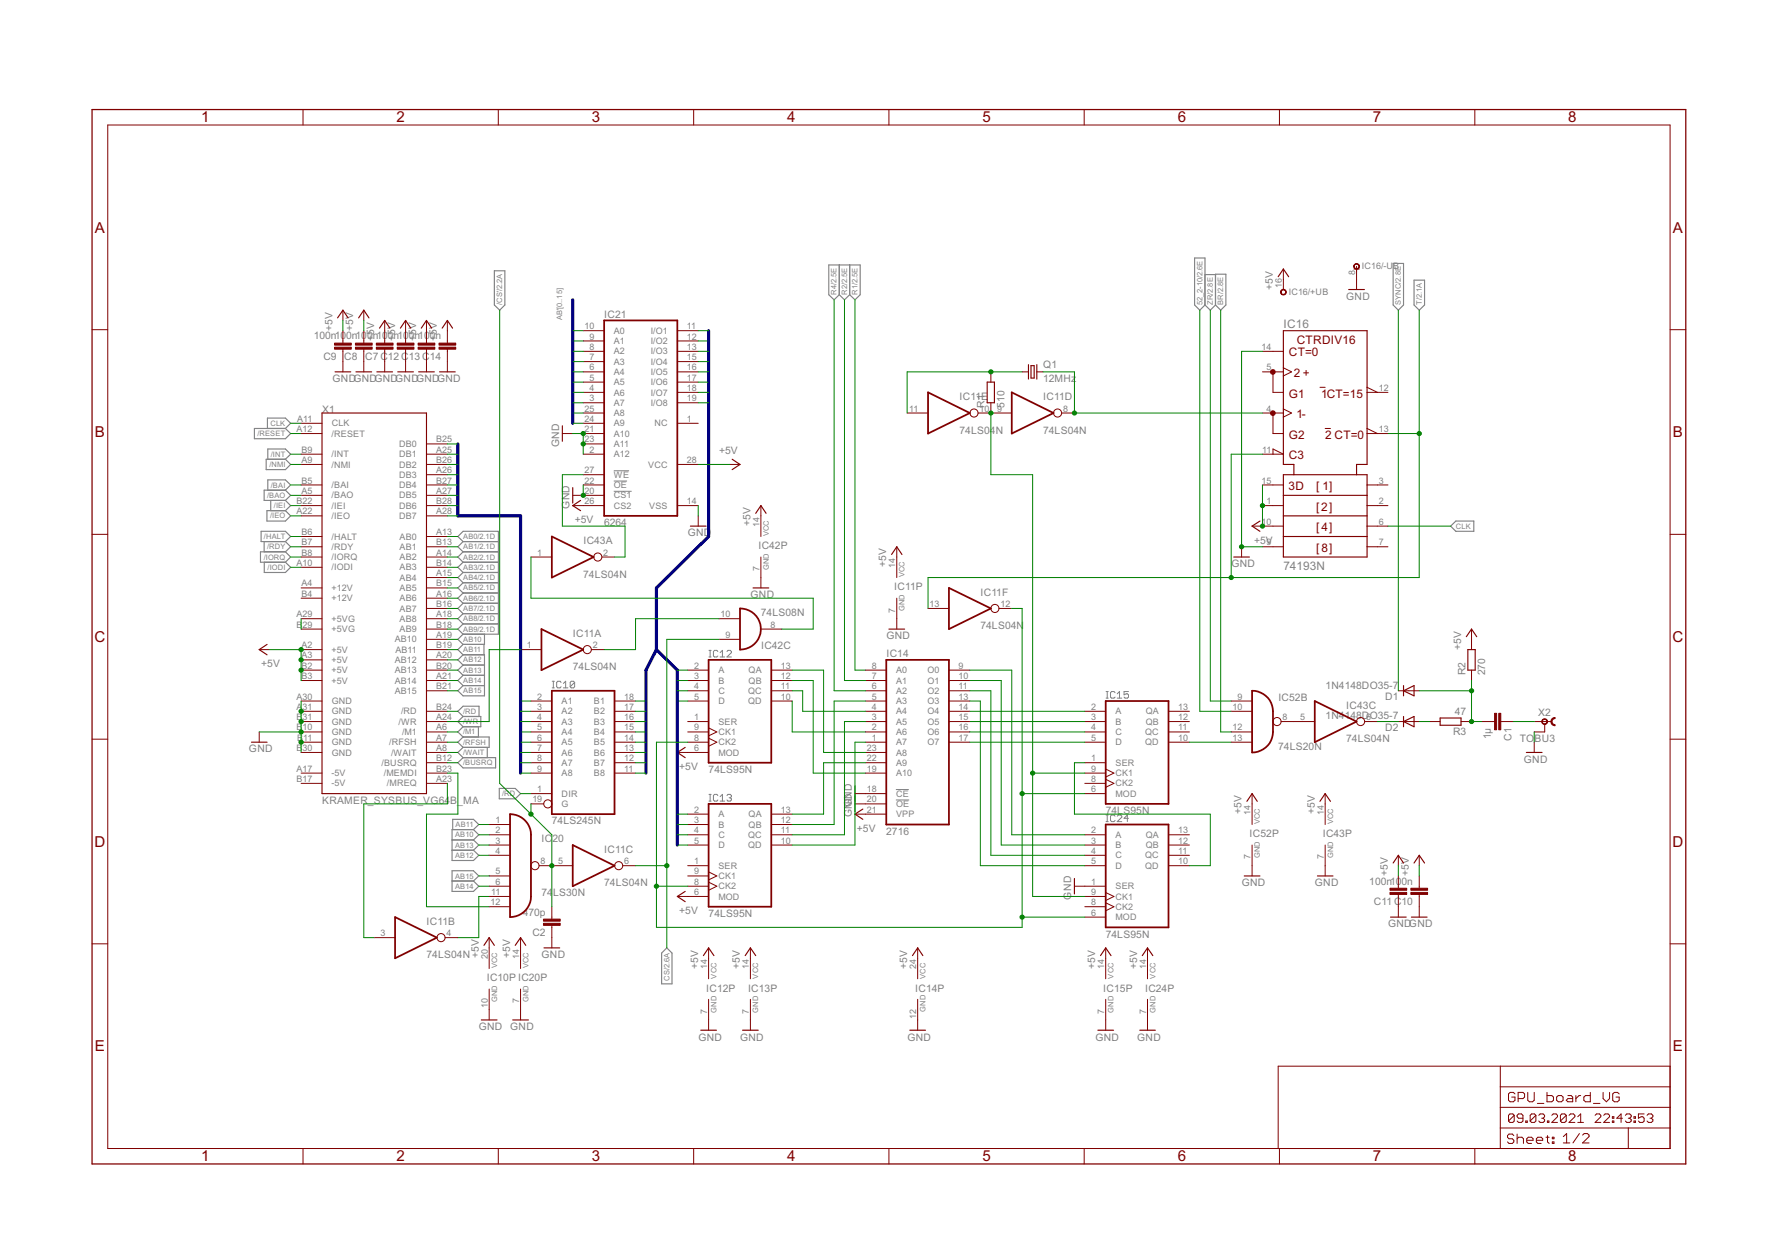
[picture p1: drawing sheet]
<svg xmlns="http://www.w3.org/2000/svg" width="297mm" height="210mm" viewBox="0 0 297 210" stroke-linecap="round" stroke-linejoin="round" font-family="sans-serif">
<defs><g id="words">
<g font-size="2.8" fill="#800000">
<text x="33.6" y="20.5">1</text>
<text x="66.3" y="20.5">2</text>
<text x="98.9" y="20.5">3</text>
<text x="131.6" y="20.5">4</text>
<text x="164.2" y="20.5">5</text>
<text x="196.9" y="20.5">6</text>
<text x="229.5" y="20.5">7</text>
<text x="262.1" y="20.5">8</text>
<text x="15.9" y="38.9">A</text>
<text x="279.7" y="38.9">A</text>
<text x="15.9" y="73.1">B</text>
<text x="279.7" y="73.1">B</text>
<text x="15.8" y="107.3">C</text>
<text x="279.6" y="107.3">C</text>
<text x="15.8" y="141.5">D</text>
<text x="279.6" y="141.5">D</text>
<text x="15.9" y="175.7">E</text>
<text x="279.7" y="175.7">E</text>
<text x="33.6" y="194.1">1</text>
<text x="66.3" y="194.1">2</text>
<text x="98.9" y="194.1">3</text>
<text x="131.6" y="194.1">4</text>
<text x="164.2" y="194.1">5</text>
<text x="196.9" y="194.1">6</text>
<text x="229.5" y="194.1">7</text>
<text x="262.1" y="194.1">8</text>
</g>
<g font-size="2.2" fill="#808080">
<text x="214.6" y="54.8">IC16</text>
<text x="214.5" y="95.2">74193N</text>
</g>
<g font-size="2.2" fill="#800000">
<text x="215.4" y="59.6">CT=0</text>
<text x="216.7" y="57.4">CTRDIV16</text>
<text x="216.3" y="63">2 +</text>
<text x="215.4" y="66.4">G1</text>
<text x="216.7" y="69.9">1-</text>
<text x="220.9" y="66.4">1CT=15</text>
<text x="215.4" y="76.8">C3</text>
<text x="215.4" y="73.3">G2</text>
<text x="221.5" y="73.3">2 CT=0</text>
<text x="215.4" y="81.9">3D</text>
<text x="220" y="81.9">[ 1]</text>
<text x="220" y="88.8">[4]</text>
<text x="220" y="85.4">[2]</text>
<text x="220" y="92.2">[8]</text>
</g>
<g font-size="1.9" fill="#808080">
<text x="101" y="53.1">IC21</text>
<text x="212.8" y="48.4" transform="rotate(-90 212.8 48.4)">+5V</text>
<text x="225" y="50.1">GND</text>
<text x="52.5" y="56.7">100n100n100n100n100n100n</text>
<text x="55.6" y="55.3" transform="rotate(-90 55.6 55.3)">+5V</text>
<text x="59.1" y="55.3" transform="rotate(-90 59.1 55.3)">+5V</text>
<text x="62.6" y="57" transform="rotate(-90 62.6 57)">+5V</text>
<text x="66" y="57" transform="rotate(-90 66 57)">+5V</text>
<text x="69.5" y="57" transform="rotate(-90 69.5 57)">+5V</text>
<text x="73" y="57" transform="rotate(-90 73 57)">+5V</text>
<text x="54.1" y="60.2">C9 C8 C7 C12 C13 C14</text>
<text x="55.6" y="63.9">GNDGNDGNDGNDGNDGND</text>
<text x="174.4" y="63.9">12MHz</text>
<text x="174.4" y="61.5">Q1</text>
<text x="53.8" y="69">X1</text>
<text x="160.4" y="66.9">IC11E</text>
<text x="164.6" y="68.1" transform="rotate(-90 164.6 68.1)">R1</text>
<text x="167.9" y="68.2" transform="rotate(-90 167.9 68.2)">510</text>
<text x="174.4" y="66.9">IC11D</text>
<text x="93.5" y="74.7" transform="rotate(-90 93.5 74.7)">GND</text>
<text x="120.2" y="75.9">+5V</text>
<text x="160.4" y="72.5">74LS04N</text>
<text x="174.4" y="72.5">74LS04N</text>
<text x="95.2" y="85" transform="rotate(-90 95.2 85)">GND</text>
<text x="96.1" y="87.4">+5V</text>
<text x="101" y="87.9">6264</text>
<text x="115" y="89.7">GND</text>
<text x="125.4" y="87.9" transform="rotate(-90 125.4 87.9)">+5V</text>
<text x="97.5" y="90.9">IC43A</text>
<text x="126.8" y="91.8">IC42P</text>
<text x="148.2" y="94.8" transform="rotate(-90 148.2 94.8)">+5V</text>
<text x="205.8" y="94.8">GND</text>
<text x="209.6" y="90.9">+5V</text>
<text x="97.5" y="96.5">74LS04N</text>
<text x="125.5" y="100">GND</text>
<text x="149.5" y="98.7">IC11P</text>
<text x="163.9" y="99.5">IC11F</text>
<text x="95.8" y="106.4">IC11A</text>
<text x="127.2" y="102.9">74LS08N</text>
<text x="148.2" y="106.8">GND</text>
<text x="163.9" y="105.1">74LS04N</text>
<text x="43.7" y="111.5">+5V</text>
<text x="95.7" y="112">74LS04N</text>
<text x="127.2" y="108.5">IC42C</text>
<text x="148.2" y="109.9">IC14</text>
<text x="244.2" y="108.6" transform="rotate(-90 244.2 108.6)">+5V</text>
<text x="244.9" y="112.8" transform="rotate(-90 244.9 112.8)">R2</text>
<text x="248.2" y="112.9" transform="rotate(-90 248.2 112.9)">270</text>
<text x="213.7" y="117.2">IC52B</text>
<text x="221.6" y="115.1">1N4148DO35-7</text>
<text x="225" y="118.4">IC43C</text>
<text x="231.5" y="117">D1</text>
<text x="243.2" y="119.6">47</text>
<text x="257.1" y="119.7">X2</text>
<text x="41.6" y="125.8">GND</text>
<text x="213.7" y="125.3">74LS20N</text>
<text x="221.6" y="120.2">1N4148DO35-7</text>
<text x="225" y="124">74LS04N</text>
<text x="231.5" y="122.1">D2</text>
<text x="242.9" y="122.8">R3</text>
<text x="249.2" y="123.6" transform="rotate(-90 249.2 123.6)">1µ</text>
<text x="252.7" y="123.8" transform="rotate(-90 252.7 123.8)">C1</text>
<text x="254.1" y="124">TOBU3</text>
<text x="113.6" y="128.7">+5V</text>
<text x="118.5" y="129.2">74LS95N</text>
<text x="254.7" y="127.5">GND</text>
<text x="53.8" y="134.4">KRAMER_SYSBUS_VG64B_MA</text>
<text x="92.3" y="137.8">74LS245N</text>
<text x="142.4" y="136.6" transform="rotate(-90 142.4 136.6)">GND</text>
<text x="142.4" y="134.9" transform="rotate(-90 142.4 134.9)">GND</text>
<text x="184.8" y="136.1">74LS95N</text>
<text x="207.5" y="136.1" transform="rotate(-90 207.5 136.1)">+5V</text>
<text x="219.8" y="136.1" transform="rotate(-90 219.8 136.1)">+5V</text>
<text x="90.5" y="140.8">IC</text>
<text x="92.3" y="140.8">20</text>
<text x="101" y="142.5">IC11C</text>
<text x="143.2" y="139">+5V</text>
<text x="148.2" y="139.5">2716</text>
<text x="208.9" y="139.9">IC52P</text>
<text x="221.1" y="139.9">IC43P</text>
<text x="90.5" y="149.8">74</text>
<text x="92.4" y="149.8">LS30N</text>
<text x="101" y="148.1">74LS04N</text>
<text x="207.6" y="148.1">GND</text>
<text x="219.8" y="148.1">GND</text>
<text x="228.9" y="147.8">100n100n</text>
<text x="232" y="146.4" transform="rotate(-90 232 146.4)">+5V</text>
<text x="235.5" y="146.4" transform="rotate(-90 235.5 146.4)">+5V</text>
<text x="71.3" y="154.6">IC11B</text>
<text x="87.4" y="153">470p</text>
<text x="113.6" y="152.7">+5V</text>
<text x="118.5" y="153.3">74LS95N</text>
<text x="179.1" y="150.3" transform="rotate(-90 179.1 150.3)">GND</text>
<text x="229.7" y="151.3">C11 C10</text>
<text x="232" y="155">GNDGND</text>
<text x="71.3" y="160.1">74LS04N</text>
<text x="80" y="160.1" transform="rotate(-90 80 160.1)">+5V</text>
<text x="85.3" y="160.1" transform="rotate(-90 85.3 160.1)">+5V</text>
<text x="89" y="156.4">C2</text>
<text x="90.5" y="160.1">GND</text>
<text x="116.7" y="161.9" transform="rotate(-90 116.7 161.9)">+5V</text>
<text x="123.7" y="161.9" transform="rotate(-90 123.7 161.9)">+5V</text>
<text x="151.6" y="161.9" transform="rotate(-90 151.6 161.9)">+5V</text>
<text x="183.1" y="161.9" transform="rotate(-90 183.1 161.9)">+5V</text>
<text x="184.8" y="156.7">74LS95N</text>
<text x="190.1" y="161.9" transform="rotate(-90 190.1 161.9)">+5V</text>
<text x="81.4" y="164">IC10P IC20P</text>
<text x="118" y="165.7">IC12P</text>
<text x="125" y="165.7">IC13P</text>
<text x="153" y="165.7">IC14P</text>
<text x="184.4" y="165.7">IC15P</text>
<text x="191.4" y="165.7">IC24P</text>
<text x="80.1" y="172.2">GND GND</text>
<text x="116.7" y="173.9">GND</text>
<text x="123.7" y="173.9">GND</text>
<text x="151.7" y="173.9">GND</text>
<text x="183.1" y="173.9">GND</text>
<text x="190.1" y="173.9">GND</text>
</g>
<g font-size="1.7" fill="#808080">
<text x="226.5" y="46" transform="rotate(-90 226.5 46)">8</text>
<text x="227.7" y="45">IC16/-U</text>
<text x="232.9" y="45">B</text>
<text x="214.3" y="48.2" transform="rotate(-90 214.3 48.2)">16</text>
<text x="215.4" y="49.3">IC16/+UB</text>
<text x="97.7" y="55">10</text>
<text x="98.6" y="56.7">9</text>
<text x="98.6" y="58.5">8</text>
<text x="102.6" y="55.8">A0</text>
<text x="102.6" y="57.5">A1</text>
<text x="102.6" y="59.2">A2</text>
<text x="108.8" y="55.8">I/O1</text>
<text x="108.8" y="57.5">I/O2</text>
<text x="108.8" y="59.2">I/O3</text>
<text x="114.8" y="55">11</text>
<text x="114.8" y="56.7">12</text>
<text x="114.8" y="58.5">13</text>
<text x="210.9" y="58.5">14</text>
<text x="98.6" y="60.2">7</text>
<text x="98.6" y="61.9">6</text>
<text x="98.6" y="63.6">5</text>
<text x="98.6" y="65.3">4</text>
<text x="102.6" y="60.9">A3</text>
<text x="102.6" y="62.7">A4</text>
<text x="102.6" y="64.4">A5</text>
<text x="108.8" y="60.9">I/O4</text>
<text x="108.8" y="62.7">I/O5</text>
<text x="108.8" y="64.4">I/O6</text>
<text x="114.8" y="60.2">15</text>
<text x="114.8" y="61.9">16</text>
<text x="114.8" y="63.6">17</text>
<text x="114.8" y="65.3">18</text>
<text x="211.7" y="61.9">5</text>
<text x="230.5" y="65.3">12</text>
<text x="49.7" y="70.5">A11</text>
<text x="55.5" y="71.3">CLK</text>
<text x="97.7" y="68.8">25</text>
<text x="97.7" y="70.5">24</text>
<text x="98.6" y="67.1">3</text>
<text x="102.6" y="66.1">A6</text>
<text x="102.6" y="67.8">A7</text>
<text x="102.6" y="69.5">A8</text>
<text x="102.6" y="71.3">A9</text>
<text x="108.8" y="66.1">I/O7</text>
<text x="108.8" y="67.8">I/O8</text>
<text x="109.4" y="71.3">NC</text>
<text x="114.8" y="67.1">19</text>
<text x="114.8" y="70.5">1</text>
<text x="152" y="68.8">11</text>
<text x="163.7" y="68.8">10</text>
<text x="166.7" y="68.8">9</text>
<text x="177.7" y="68.8">8</text>
<text x="211.7" y="68.8">4</text>
<text x="49.5" y="72.2">A12</text>
<text x="50.4" y="77.4">A9</text>
<text x="50.4" y="75.7">B9</text>
<text x="55.4" y="73">/RESET</text>
<text x="55.4" y="76.4">/INT</text>
<text x="66.7" y="76.4">DB1</text>
<text x="66.7" y="74.7">DB0</text>
<text x="72.9" y="77.4">B26</text>
<text x="72.9" y="75.7">A25</text>
<text x="72.9" y="73.9">B25</text>
<text x="97.7" y="72.2">21</text>
<text x="97.7" y="73.9">23</text>
<text x="98.6" y="75.7">2</text>
<text x="102.6" y="73">A10</text>
<text x="102.6" y="74.7">A11</text>
<text x="102.6" y="76.4">A12</text>
<text x="114.8" y="77.4">28</text>
<text x="211" y="75.7">11</text>
<text x="230.5" y="72.2">13</text>
<text x="50.4" y="82.5">A5</text>
<text x="50.4" y="80.8">B5</text>
<text x="55.4" y="78.1">/NMI</text>
<text x="55.4" y="83.3">/BAO</text>
<text x="55.4" y="81.6">/BAI</text>
<text x="66.7" y="83.3">DB5</text>
<text x="66.7" y="81.6">DB4</text>
<text x="66.7" y="79.9">DB3</text>
<text x="66.7" y="78.1">DB2</text>
<text x="72.9" y="82.5">A27</text>
<text x="72.9" y="80.8">B27</text>
<text x="72.9" y="79.1">A26</text>
<text x="97.7" y="79.1">27</text>
<text x="97.7" y="80.8">22</text>
<text x="97.7" y="82.5">20</text>
<text x="102.6" y="79.9">WE</text>
<text x="102.6" y="81.6">OE</text>
<text x="102.6" y="83.3">CS1</text>
<text x="108.4" y="78.1">VCC</text>
<text x="210.9" y="80.8">15</text>
<text x="230.5" y="80.8">3</text>
<text x="49.5" y="86">A22</text>
<text x="49.5" y="84.3">B22</text>
<text x="50.4" y="89.4">B6</text>
<text x="55.4" y="86.7">/IEO</text>
<text x="55.4" y="85">/IEI</text>
<text x="66.7" y="86.7">DB7</text>
<text x="66.7" y="85">DB6</text>
<text x="72.9" y="86">A28</text>
<text x="72.9" y="84.3">B28</text>
<text x="72.9" y="89.4">A13</text>
<text x="97.7" y="84.3">26</text>
<text x="102.6" y="85">CS2</text>
<text x="108.5" y="85">VSS</text>
<text x="114.8" y="84.3">14</text>
<text x="126.9" y="88.1" transform="rotate(-90 126.9 88.1)">14</text>
<text x="210.9" y="87.7">10</text>
<text x="211.7" y="84.3">1</text>
<text x="230.5" y="84.3">2</text>
<text x="230.5" y="87.7">6</text>
<text x="49.5" y="94.6">A10</text>
<text x="50.4" y="92.8">B8</text>
<text x="50.4" y="91.1">B7</text>
<text x="55.4" y="95.3">/IODI</text>
<text x="55.4" y="93.6">/IORQ</text>
<text x="55.4" y="91.9">/RDY</text>
<text x="55.4" y="90.2">/HALT</text>
<text x="66.8" y="93.6">AB2</text>
<text x="66.8" y="90.2">AB0</text>
<text x="66.8" y="95.3">AB3</text>
<text x="66.8" y="91.9">AB1</text>
<text x="72.9" y="92.8">A14</text>
<text x="72.9" y="94.6">B14</text>
<text x="72.9" y="91.1">B13</text>
<text x="89.8" y="92.8">1</text>
<text x="100.8" y="92.8">2</text>
<text x="126.9" y="95.5" transform="rotate(-90 126.9 95.5)">7</text>
<text x="149.7" y="94.9" transform="rotate(-90 149.7 94.9)">14</text>
<text x="211.7" y="91.1">9</text>
<text x="230.5" y="91.1">7</text>
<text x="50.4" y="98">A4</text>
<text x="50.4" y="99.7">B4</text>
<text x="55.4" y="98.8">+12V</text>
<text x="55.4" y="100.5">+12V</text>
<text x="66.8" y="100.5">AB6</text>
<text x="66.8" y="97">AB4</text>
<text x="66.8" y="98.8">AB5</text>
<text x="72.9" y="99.7">A16</text>
<text x="72.9" y="101.4">B16</text>
<text x="72.9" y="96.3">A15</text>
<text x="72.9" y="98">B15</text>
<text x="155.4" y="101.4">13</text>
<text x="167.2" y="101.4">12</text>
<text x="49.5" y="103.2">A29</text>
<text x="49.5" y="104.9">B29</text>
<text x="55.4" y="103.9">+5VG</text>
<text x="55.4" y="105.6">+5VG</text>
<text x="66" y="107.4">AB10</text>
<text x="66.8" y="103.9">AB8</text>
<text x="66.8" y="105.6">AB9</text>
<text x="66.8" y="102.2">AB7</text>
<text x="72.9" y="106.6">A19</text>
<text x="72.9" y="103.2">A18</text>
<text x="72.9" y="104.9">B18</text>
<text x="120.4" y="103.2">10</text>
<text x="121.3" y="106.6">9</text>
<text x="128.8" y="104.9">8</text>
<text x="149.7" y="102.4" transform="rotate(-90 149.7 102.4)">7</text>
<text x="50.4" y="108.3">A2</text>
<text x="50.4" y="111.8">B2</text>
<text x="50.4" y="110">A3</text>
<text x="50.4" y="113.5">B3</text>
<text x="55.4" y="109.1">+5V</text>
<text x="55.4" y="112.5">+5V</text>
<text x="55.4" y="110.8">+5V</text>
<text x="66" y="110.8">AB12</text>
<text x="66" y="112.5">AB13</text>
<text x="66.1" y="109.1">AB11</text>
<text x="72.9" y="113.5">A21</text>
<text x="72.9" y="110">A20</text>
<text x="72.9" y="111.8">B20</text>
<text x="72.9" y="108.3">B19</text>
<text x="88.1" y="108.3">1</text>
<text x="99.1" y="108.3">2</text>
<text x="116" y="111.8">2</text>
<text x="116" y="113.5">3</text>
<text x="120.1" y="112.5">A</text>
<text x="125.1" y="112.5">QA</text>
<text x="130.5" y="113.5">12</text>
<text x="130.5" y="111.8">13</text>
<text x="145.7" y="113.5">7</text>
<text x="145.7" y="111.8">8</text>
<text x="149.8" y="112.5">A0</text>
<text x="155" y="112.5">O0</text>
<text x="160.2" y="111.8">9</text>
<text x="160.2" y="113.5">10</text>
<text x="49.5" y="116.9">A30</text>
<text x="49.5" y="118.6">A31</text>
<text x="55.4" y="114.2">+5V</text>
<text x="55.5" y="117.7">GND</text>
<text x="55.5" y="119.4">GND</text>
<text x="66" y="114.2">AB14</text>
<text x="66" y="116">AB15</text>
<text x="67" y="119.4">/RD</text>
<text x="72.9" y="118.6">B24</text>
<text x="72.9" y="115.2">B21</text>
<text x="89.8" y="116.9">2</text>
<text x="89.8" y="118.6">3</text>
<text x="93.9" y="117.7">A1</text>
<text x="93.9" y="119.4">A2</text>
<text x="99.3" y="119.4">B2</text>
<text x="99.3" y="117.7">B1</text>
<text x="104.3" y="118.6">17</text>
<text x="104.3" y="116.9">18</text>
<text x="116" y="115.2">4</text>
<text x="116" y="116.9">5</text>
<text x="120.1" y="114.2">B</text>
<text x="120.1" y="116">C</text>
<text x="120.1" y="117.7">D</text>
<text x="125" y="117.7">QD</text>
<text x="125" y="116">QC</text>
<text x="125.1" y="114.2">QB</text>
<text x="130.5" y="116.9">10</text>
<text x="130.5" y="115.2">11</text>
<text x="145.7" y="118.6">4</text>
<text x="145.7" y="116.9">5</text>
<text x="145.7" y="115.2">6</text>
<text x="149.8" y="119.4">A4</text>
<text x="149.8" y="117.7">A3</text>
<text x="149.8" y="116">A2</text>
<text x="149.8" y="114.2">A1</text>
<text x="155" y="114.2">O1</text>
<text x="155" y="116">O2</text>
<text x="155" y="117.7">O3</text>
<text x="155" y="119.4">O4</text>
<text x="160.2" y="115.2">11</text>
<text x="160.2" y="116.9">13</text>
<text x="160.2" y="118.6">14</text>
<text x="182.4" y="118.6">2</text>
<text x="186.5" y="119.4">A</text>
<text x="191.5" y="119.4">QA</text>
<text x="196.9" y="118.6">13</text>
<text x="206" y="118.6">10</text>
<text x="206.9" y="116.9">9</text>
<text x="49.5" y="120.4">B31</text>
<text x="49.5" y="122.1">B10</text>
<text x="49.5" y="125.5">B30</text>
<text x="49.7" y="123.8">B11</text>
<text x="55.5" y="121.1">GND</text>
<text x="55.5" y="122.8">GND</text>
<text x="55.5" y="124.6">GND</text>
<text x="65" y="124.6">/RFSH</text>
<text x="66.6" y="121.1">/WR</text>
<text x="67.2" y="122.8">/M1</text>
<text x="72.9" y="120.4">A24</text>
<text x="72.9" y="125.5">A8</text>
<text x="72.9" y="123.8">A7</text>
<text x="72.9" y="122.1">A6</text>
<text x="89.8" y="120.4">4</text>
<text x="89.8" y="122.1">5</text>
<text x="89.8" y="123.8">6</text>
<text x="89.8" y="125.5">7</text>
<text x="93.9" y="121.1">A3</text>
<text x="93.9" y="122.8">A4</text>
<text x="93.9" y="124.6">A5</text>
<text x="99.3" y="124.6">B5</text>
<text x="99.3" y="122.8">B4</text>
<text x="99.3" y="121.1">B3</text>
<text x="104.3" y="125.5">13</text>
<text x="104.3" y="123.8">14</text>
<text x="104.3" y="122.1">15</text>
<text x="104.3" y="120.4">16</text>
<text x="116" y="120.4">1</text>
<text x="116" y="125.5">6</text>
<text x="116" y="123.8">8</text>
<text x="116" y="122.1">9</text>
<text x="120.1" y="121.1">SER</text>
<text x="120.1" y="124.6">CK2</text>
<text x="120.1" y="122.8">CK1</text>
<text x="144.9" y="125.5">23</text>
<text x="145.7" y="123.8">1</text>
<text x="145.7" y="122.1">2</text>
<text x="145.7" y="120.4">3</text>
<text x="149.8" y="124.6">A7</text>
<text x="149.8" y="122.8">A6</text>
<text x="149.8" y="121.1">A5</text>
<text x="155" y="121.1">O5</text>
<text x="155" y="122.8">O6</text>
<text x="155" y="124.6">O7</text>
<text x="160.2" y="120.4">15</text>
<text x="160.2" y="122.1">16</text>
<text x="160.2" y="123.8">17</text>
<text x="182.4" y="120.4">3</text>
<text x="182.4" y="122.1">4</text>
<text x="182.4" y="123.8">5</text>
<text x="186.5" y="121.1">B</text>
<text x="186.5" y="122.8">C</text>
<text x="186.5" y="124.6">D</text>
<text x="191.4" y="124.6">QD</text>
<text x="191.4" y="122.8">QC</text>
<text x="191.5" y="121.1">QB</text>
<text x="196.9" y="123.8">10</text>
<text x="196.9" y="122.1">11</text>
<text x="196.9" y="120.4">12</text>
<text x="206" y="122.1">12</text>
<text x="206" y="123.8">13</text>
<text x="214.4" y="120.4">8</text>
<text x="217.3" y="120.4">5</text>
<text x="228.4" y="120.4">6</text>
<text x="49.5" y="129">A17</text>
<text x="49.5" y="130.7">B17</text>
<text x="55.4" y="129.7">-5V</text>
<text x="55.4" y="131.4">-5V</text>
<text x="55.5" y="126.3">GND</text>
<text x="63.8" y="128">/BUSRQ</text>
<text x="64.2" y="129.7">/MEMDI</text>
<text x="64.7" y="131.4">/MREQ</text>
<text x="65.4" y="126.3">/WAIT</text>
<text x="72.9" y="130.7">A23</text>
<text x="72.9" y="129">B23</text>
<text x="72.9" y="127.2">B12</text>
<text x="89.8" y="127.2">8</text>
<text x="89.8" y="129">9</text>
<text x="93.9" y="126.3">A6</text>
<text x="93.9" y="128">A7</text>
<text x="93.9" y="129.7">A8</text>
<text x="99.3" y="129.7">B8</text>
<text x="99.3" y="128">B7</text>
<text x="99.3" y="126.3">B6</text>
<text x="104.3" y="129">11</text>
<text x="104.3" y="127.2">12</text>
<text x="120.1" y="126.3">MOD</text>
<text x="144.9" y="129">19</text>
<text x="144.9" y="127.2">22</text>
<text x="149.8" y="129.7">A10</text>
<text x="149.8" y="128">A9</text>
<text x="149.8" y="126.3">A8</text>
<text x="182.4" y="127.2">1</text>
<text x="182.4" y="130.7">8</text>
<text x="182.4" y="129">9</text>
<text x="186.5" y="128">SER</text>
<text x="186.5" y="131.4">CK2</text>
<text x="186.5" y="129.7">CK1</text>
<text x="82.8" y="137.5">1</text>
<text x="89" y="134.1">19</text>
<text x="89.8" y="132.4">1</text>
<text x="93.9" y="133.1">DIR</text>
<text x="93.9" y="134.9">G</text>
<text x="116" y="135.8">2</text>
<text x="116" y="137.5">3</text>
<text x="120.1" y="136.6">A</text>
<text x="125.1" y="136.6">QA</text>
<text x="130.5" y="137.5">12</text>
<text x="130.5" y="135.8">13</text>
<text x="144.9" y="132.4">18</text>
<text x="144.9" y="134.1">20</text>
<text x="144.9" y="135.8">21</text>
<text x="149.8" y="133.1">CE</text>
<text x="149.8" y="134.9">OE</text>
<text x="149.8" y="136.6">VPP</text>
<text x="182.4" y="132.4">6</text>
<text x="186.5" y="133.1">MOD</text>
<text x="209" y="136.2" transform="rotate(-90 209 136.2)">14</text>
<text x="221.3" y="136.2" transform="rotate(-90 221.3 136.2)">14</text>
<text x="82.8" y="139.3">2</text>
<text x="82.8" y="141">3</text>
<text x="82.8" y="142.7">4</text>
<text x="116" y="139.3">4</text>
<text x="116" y="141">5</text>
<text x="120.1" y="138.3">B</text>
<text x="120.1" y="140">C</text>
<text x="120.1" y="141.7">D</text>
<text x="125" y="141.7">QD</text>
<text x="125" y="140">QC</text>
<text x="125.1" y="138.3">QB</text>
<text x="130.5" y="141">10</text>
<text x="130.5" y="139.3">11</text>
<text x="182.4" y="139.3">2</text>
<text x="182.4" y="141">3</text>
<text x="182.4" y="142.7">4</text>
<text x="186.5" y="140">A</text>
<text x="186.5" y="141.7">B</text>
<text x="186.5" y="143.5">C</text>
<text x="191.4" y="143.5">QC</text>
<text x="191.5" y="141.7">QB</text>
<text x="191.5" y="140">QA</text>
<text x="196.9" y="142.7">11</text>
<text x="196.9" y="141">12</text>
<text x="196.9" y="139.3">13</text>
<text x="209" y="143.6" transform="rotate(-90 209 143.6)">7</text>
<text x="221.3" y="143.6" transform="rotate(-90 221.3 143.6)">7</text>
<text x="82.1" y="149.6">11</text>
<text x="82.8" y="146.1">5</text>
<text x="82.8" y="147.9">6</text>
<text x="90.4" y="144.4">8</text>
<text x="93.3" y="144.4">5</text>
<text x="104.3" y="144.4">6</text>
<text x="116" y="144.4">1</text>
<text x="116" y="149.6">6</text>
<text x="116" y="147.9">8</text>
<text x="116" y="146.1">9</text>
<text x="120.1" y="145.2">SER</text>
<text x="120.1" y="148.6">CK2</text>
<text x="120.1" y="146.9">CK1</text>
<text x="182.4" y="147.9">1</text>
<text x="182.4" y="144.4">5</text>
<text x="182.4" y="149.6">9</text>
<text x="186.5" y="148.6">SER</text>
<text x="186.5" y="145.2">D</text>
<text x="191.4" y="145.2">QD</text>
<text x="196.9" y="144.4">10</text>
<text x="82" y="151.3">12</text>
<text x="120.1" y="150.3">MOD</text>
<text x="182.4" y="153">6</text>
<text x="182.4" y="151.3">8</text>
<text x="186.5" y="153.8">MOD</text>
<text x="186.5" y="152.1">CK2</text>
<text x="186.5" y="150.3">CK1</text>
<text x="63.6" y="156.5">3</text>
<text x="74.6" y="156.5">4</text>
<text x="81.5" y="160.3" transform="rotate(-90 81.5 160.3)">20</text>
<text x="86.8" y="160.3" transform="rotate(-90 86.8 160.3)">14</text>
<text x="118.2" y="162" transform="rotate(-90 118.2 162)">14</text>
<text x="125.2" y="162" transform="rotate(-90 125.2 162)">14</text>
<text x="153.1" y="162" transform="rotate(-90 153.1 162)">24</text>
<text x="184.6" y="162" transform="rotate(-90 184.6 162)">14</text>
<text x="191.6" y="162" transform="rotate(-90 191.6 162)">14</text>
<text x="86.8" y="167.7" transform="rotate(-90 86.8 167.7)">7</text>
<text x="81.5" y="168.5" transform="rotate(-90 81.5 168.5)">10</text>
<text x="118.2" y="169.4" transform="rotate(-90 118.2 169.4)">7</text>
<text x="125.2" y="169.4" transform="rotate(-90 125.2 169.4)">7</text>
<text x="153.1" y="170.2" transform="rotate(-90 153.1 170.2)">12</text>
<text x="184.6" y="169.4" transform="rotate(-90 184.6 169.4)">7</text>
<text x="191.6" y="169.4" transform="rotate(-90 191.6 169.4)">7</text>
</g>
<g font-size="1.4" fill="#808080">
<text x="84" y="51" transform="rotate(-90 84 51)">/CS'/2.2A</text>
<text x="94" y="53.5" transform="rotate(-90 94 53.5)">AB'[0..15]</text>
<text x="139.9" y="49.2" transform="rotate(-90 139.9 49.2)">R4/2.5E</text>
<text x="141.6" y="49.2" transform="rotate(-90 141.6 49.2)">R2/2.5E</text>
<text x="143.3" y="49.2" transform="rotate(-90 143.3 49.2)">R1/2.5E</text>
<text x="201" y="51" transform="rotate(-90 201 51)">52_2-10/2.6E</text>
<text x="202.7" y="50.9" transform="rotate(-90 202.7 50.9)">ZR/2.8E</text>
<text x="204.5" y="50.9" transform="rotate(-90 204.5 50.9)">BR/2.8E</text>
<text x="234.2" y="50.9" transform="rotate(-90 234.2 50.9)">SYNC/2.8E</text>
<text x="237.7" y="50.9" transform="rotate(-90 237.7 50.9)">T/2.1A</text>
<text x="45.2" y="71.2">CLK</text>
<text x="43" y="72.9">/RESET</text>
<text x="45.3" y="76.3">/INT</text>
<text x="44.6" y="83.2">/BAO</text>
<text x="45" y="78.1">/NMI</text>
<text x="45.3" y="81.5">/BAI</text>
<text x="45.1" y="86.7">/IEO</text>
<text x="45.8" y="84.9">/IEI</text>
<text x="128.5" y="89.6" transform="rotate(-90 128.5 89.6)">VCC</text>
<text x="243.4" y="88.4">CLK</text>
<text x="44.1" y="93.5">/IORQ</text>
<text x="44.1" y="90.1">/HALT</text>
<text x="44.7" y="91.8">/RDY</text>
<text x="44.7" y="95.2">/IODI</text>
<text x="77.4" y="90.1">AB0/2.1D</text>
<text x="77.4" y="91.8">AB1/2.1D</text>
<text x="77.4" y="93.5">AB2/2.1D</text>
<text x="77.4" y="95.2">AB3/2.1D</text>
<text x="128.5" y="95.3" transform="rotate(-90 128.5 95.3)">GND</text>
<text x="77.4" y="97">AB4/2.1D</text>
<text x="77.4" y="98.7">AB5/2.1D</text>
<text x="77.4" y="100.4">AB6/2.1D</text>
<text x="151.2" y="96.5" transform="rotate(-90 151.2 96.5)">VCC</text>
<text x="77.4" y="102.1">AB7/2.1D</text>
<text x="77.4" y="103.8">AB8/2.1D</text>
<text x="77.4" y="105.6">AB9/2.1D</text>
<text x="77.4" y="107.3">AB10</text>
<text x="151.2" y="102.2" transform="rotate(-90 151.2 102.2)">GND</text>
<text x="77.4" y="112.4">AB13</text>
<text x="77.4" y="109">AB11</text>
<text x="77.4" y="110.7">AB12</text>
<text x="77.4" y="119.3">/RD</text>
<text x="77.4" y="115.9">AB15</text>
<text x="77.4" y="114.1">AB14</text>
<text x="77.4" y="121">/WR</text>
<text x="77.4" y="122.7">/M1</text>
<text x="77.4" y="124.5">/RFSH</text>
<text x="77.4" y="126.2">/WAIT</text>
<text x="77.4" y="127.9">/BUSRQ</text>
<text x="83.9" y="133.1">/RD</text>
<text x="210.6" y="137.8" transform="rotate(-90 210.6 137.8)">VCC</text>
<text x="222.8" y="137.8" transform="rotate(-90 222.8 137.8)">VCC</text>
<text x="76.1" y="141.7">AB13</text>
<text x="76.1" y="139.9">AB10</text>
<text x="76.1" y="143.4">AB12</text>
<text x="76.2" y="138.2">AB11</text>
<text x="210.6" y="143.4" transform="rotate(-90 210.6 143.4)">GND</text>
<text x="222.8" y="143.4" transform="rotate(-90 222.8 143.4)">GND</text>
<text x="76.1" y="146.8">AB15</text>
<text x="76.1" y="148.5">AB14</text>
<text x="83.1" y="161.8" transform="rotate(-90 83.1 161.8)">VCC</text>
<text x="88.3" y="161.8" transform="rotate(-90 88.3 161.8)">VCC</text>
<text x="83.1" y="167.5" transform="rotate(-90 83.1 167.5)">GND</text>
<text x="88.3" y="167.5" transform="rotate(-90 88.3 167.5)">GND</text>
<text x="111.9" y="164" transform="rotate(-90 111.9 164)">CS/2.6A</text>
<text x="119.8" y="163.6" transform="rotate(-90 119.8 163.6)">VCC</text>
<text x="126.8" y="163.6" transform="rotate(-90 126.8 163.6)">VCC</text>
<text x="154.7" y="163.6" transform="rotate(-90 154.7 163.6)">VCC</text>
<text x="186.1" y="163.6" transform="rotate(-90 186.1 163.6)">VCC</text>
<text x="193.1" y="163.6" transform="rotate(-90 193.1 163.6)">VCC</text>
<text x="119.8" y="169.2" transform="rotate(-90 119.8 169.2)">GND</text>
<text x="126.8" y="169.2" transform="rotate(-90 126.8 169.2)">GND</text>
<text x="154.7" y="169.1" transform="rotate(-90 154.7 169.1)">GND</text>
<text x="186.1" y="169.2" transform="rotate(-90 186.1 169.2)">GND</text>
<text x="193.1" y="169.2" transform="rotate(-90 193.1 169.2)">GND</text>
</g>
</g></defs>
<g fill="none" stroke="#808080" stroke-width=".17">
<path d="M102.6 78.7h2.6M102.6 80.4h2.2M102.6 82.1h3M92.3 115h.4M92.3 113.9h.4M92.5 113.9v1.1M93.8 114l-.2-.1h-.4l-.2 .1v.8l.2 .2h.4l.2-.2M94.2 115h.7M94.2 114.2l.4-.3v1.1M96.1 114v.8l-.2 .2h-.4l-.2-.2M96.1 114l-.2-.1h-.4l-.2 .1v.8M96.1 114l-.8 .8"/>
<path d="M118.5 109.8h.4M118.5 108.7h.4M118.7 108.7v1.1M120 108.9l-.2-.2h-.4l-.1 .2v.7l.1 .2h.4l.2-.2M120.4 109.8h.7M120.4 109.1l.4-.4v1.1M121.5 108.9l.2-.2h.4l.2 .2v.2l-.8 .7h.8M184.9 116.7h.4M184.9 115.6h.4M185.1 115.6v1.1M186.4 115.8l-.2-.2h-.4l-.2 .2v.7l.2 .2h.4l.2-.2M186.8 116.7h.7"/>
<path d="M186.8 116l.3-.4v1.1M188.6 115.6h-.7v.5l.4-.1 .3 .1v.4l-.2 .2h-.3l-.2-.2M118.5 133.9h.4M118.5 132.8h.4M118.7 132.8v1.1M120 132.9l-.2-.1h-.4l-.1 .1v.8l.1 .2h.4l.2-.2M120.4 133.1l.4-.3v1.1M120.4 133.9h.7M121.5 132.9l.2-.1h.4l.2 .1v.2l-.2 .2M121.9 133.3h.2M122.1 133.3l.2 .2v.2l-.2 .2h-.4l-.2-.2M149.8 132h2.1"/>
<path d="M149.8 133.7h2.2M184.9 137.3h.4M184.9 136.2h.4M185.1 136.2v1.1M186.4 136.4l-.2-.2h-.4l-.2 .2v.7l.2 .2h.4l.2-.2M186.8 136.4l.1-.2h.4l.2 .2v.2l-.7 .7h.7M188.6 136.8h-.7l.5-.6v1.1"/>
</g>
<g fill="none" stroke="#808080" stroke-width=".19">
<path d="M82.6 45.3h1.8v5.7l-.9 .8-.9-.8zM140.3 49.3l-.9 .8-.9-.8v-5h5.3v5l-.9 .8-.9-.8M140.3 44.3v5M140.3 49.3l.9 .8 .8-.8M142 44.3v5M199.7 43.1h1.7v7.9l-.8 .8-.9-.8zM201.4 51l.9 .8 .9-.8M201.4 45.9h1.8M203.2 45.8h1.7v5.2l-.9 .8-.8-.8zM232.9 44h1.7v7l-.9 .8-.8-.8zM236.4 46.8h1.7v4.2l-.9 .8-.8-.8zM42.5 71.6h5.2l.9 .9-.9 .8h-5.2z"/>
<path d="M44.5 76.8h3.2l.9 .8-.9 .9h-3.2zM44.7 71.6v-1.7h3l.9 .8-.9 .9M44.8 76.8v-1.8h2.9l.9 .9-.9 .9M43.6 88.8h4.1l.9 .9-.9 .8h-4.1zM44.2 90.5v1.7M44.2 94v1.7h3.5l.9-.9-.9-.8M44.6 85.3h3.1l.9 .9-.9 .9h-3.1zM44.8 81.9v-1.7h2.9l.9 .8-.9 .9M45.3 83.6v1.7M47.7 81.9h-3.5v1.7h3.5M47.7 81.9l.9 .9-.9 .8M47.7 83.6l.9 .9-.9 .8"/>
<path d="M47.7 90.5l.9 .9-.9 .8M47.7 92.2h-4.2v1.8h4.2M47.7 92.2l.9 .9-.9 .9M77.4 90.5l-.9-.8 .9-.9h5.9v17.2h-5.9M77.4 90.5h5.9M77.4 92.2h5.9M77.4 94h5.9M77.4 95.7h5.9M77.4 90.5l-.9 .9 .9 .8M77.4 92.2l-.9 .9 .9 .9M77.4 94l-.9 .8 .9 .9M77.4 95.7l-.9 .8 .9 .9"/>
<path d="M77.4 97.4h5.9M77.4 97.4l-.9 .9 .9 .8M77.4 99.1h5.9M77.4 99.1l-.9 .9 .9 .8M242.5 87.9l.9-.8h3v1.7h-3zM77.4 119.7l-.9-.8 .9-.9h2.7v1.7M77.4 119.7h3v1.8h-3M77.4 119.7l-.9 .9 .9 .9M77.4 109.4h3.6v6.9h-3.6l-.9-.9 .9-.8M77.4 114.6h3.6M77.4 111.1l-.9 .9 .9 .9M77.4 111.1h3.6"/>
<path d="M77.4 112.9h3.6M77.4 112.9l-.9 .8 .9 .9M77.4 100.8h5.9M77.4 100.8l-.9 .9 .9 .9M77.4 102.6h5.9M77.4 102.6l-.9 .8 .9 .9M77.4 104.3h5.9M77.4 104.3l-.9 .8 .9 .9M77.4 106l-.9 .8 .9 .9M77.4 107.7l-.9 .9 .9 .8M77.4 109.4l-.9 .9 .9 .8M80.9 107.7v1.7"/>
<path d="M81 106v1.7h-3.6M75.7 138.6v-1.7h3.4l.9 .9-.9 .8M76.5 127.5l.9-.9h5.4v1.7h-5.4zM77.4 121.5l-.9 .8 .9 .9M77.4 123.2h4.4v1.7h-4.4M77.4 123.2l-.9 .8 .9 .9M77.4 124.9l-.9 .9 .9 .8M79.1 138.6h-3.5v5.2h3.5l.9-.9-.9-.8M79.1 138.6l.9 .9-.9 .9M80 121.5v1.7M81.4 124.9v1.7M83.5 131.8h2.6l.9 .8-.9 .9h-2.6z"/>
<path d="M75.6 145.5h3.5l.9 .9-.9 .8 .9 .9-.9 .9h-3.5zM75.6 147.2h3.5M75.6 142.1h3.5M75.6 140.4h3.5M79.1 140.4l.9 .8-.9 .9M111.5 158.4l.8 .9v5.1h-1.7v-5.1z"/>
</g>
<g fill="none" stroke="#800000" stroke-width=".17">
<path d="M50.7 18.3v2.6M83.3 18.3v2.6M116 18.3v2.6M148.6 18.3v2.6M181.2 18.3v2.6M213.9 18.3v2.6M246.5 18.3v2.6M18 20.9h261.2v171h-261.2zM15.4 55.1h2.6M57.3 51.8v1.8M57.3 55.3v2M57.3 58.4v3.7"/>
<path d="M60.8 51.8v1.8M60.8 55.3v2M60.8 58.4v3.7M64.3 53.6v3.7M64.3 58.4v3.7M67.8 53.6v3.7M67.8 58.4v3.7M71.3 53.6v3.7M71.3 58.4v3.7M74.8 53.6v3.7M74.8 58.4v3.7M97.5 55.3h3.5"/>
<path d="M97.5 57h3.5M97.5 58.7h3.5M113.2 55.3h3.5M113.2 57h3.5M113.2 58.7h3.5M211 58.7h3.5M214.5 45v3.4M226.3 45h.9M226.8 44.5v3.9M279.2 55.1h2.6M50.3 77.6h3.5M50.3 75.9h3.5"/>
<path d="M50.3 72.5h3.5M50.3 70.7h3.5M71.3 79.3h3.5M71.3 77.6h3.5M71.3 75.9h3.5M71.3 74.2h3.5M94 72.5h1.7M97.5 79.3h3.5M97.5 75.9h3.5M97.5 74.2h3.5M97.5 72.5h3.5M97.5 70.7h3.5"/>
<path d="M97.5 60.4h3.5M97.5 62.1h3.5M97.5 63.9h3.5M97.5 65.6h3.5M97.5 67.3h3.5M97.5 69h3.5M113.2 77.6h3.5M113.2 70.7h3.5M113.2 60.4h3.5M113.2 62.1h3.5M113.2 63.9h3.5M113.2 65.6h3.5"/>
<path d="M113.2 67.3h3.5M121.9 77.6h1.8M151.6 69h3.5M163.5 69h5.6M165.6 62.1v1.8M165.6 67.3v1.7M170.9 62.1h1M173.3 62.1h1M177.5 69h2.1M211 75.9h3.5l-1.7-.9v.9M211 62.1h3.5M211 69h3.5"/>
<path d="M212.8 69v3.5h1.7M212.8 62.1v3.5h1.7M214.5 61.5l1.4 .6-1.4 .7M214.5 68.3l1.4 .7-1.4 .7M220.6 64.7h.9M221.5 71.6h.9M228.5 72.5h3.5M228.5 65.6h3.5M228.5 64.7l1.8 .9M228.5 71.6l1.8 .9M15.4 89.3h2.6M50.3 86.2h3.5"/>
<path d="M50.3 82.8h3.5M50.3 84.5h3.5M50.3 81h3.5M50.3 100h3.5M50.3 93.1h3.5M50.3 89.7h3.5M50.3 98.3h3.5M50.3 94.8h3.5M50.3 91.4h3.5M71.3 86.2h3.5M71.3 82.8h3.5M71.3 84.5h3.5"/>
<path d="M71.3 81h3.5M71.3 100h3.5M71.3 96.5h3.5M71.3 93.1h3.5M71.3 89.7h3.5M71.3 98.3h3.5M71.3 94.8h3.5M71.3 91.4h3.5M88.8 93.1h3.4M95.7 82.8h5.3M95.7 84.5h5.3M97.5 81h3.5"/>
<path d="M100.6 93.1h2.1M113.2 84.5h3.5M116.7 86.2v1.7M127.2 84.5v5.2M127.2 93.1v5.2M149.9 91.4v5.1M149.9 100v5.1M207.5 91.4v1.7M209.3 87.9h5.2M211 84.5h3.5M211 81h3.5M211 91.4h3.5"/>
<path d="M228.5 84.5h3.5M228.5 81h3.5M228.5 91.4h3.5M228.5 87.9h3.5M279.2 89.3h2.6M43.3 108.6h1.8M50.3 108.6h3.5M50.3 117.2h3.5M50.3 118.9h3.5M50.3 103.4h3.5M50.3 105.1h3.5M50.3 113.7h3.5"/>
<path d="M50.3 110.3h3.5M50.3 112h3.5M71.3 108.6h3.5M71.3 118.9h3.5M71.3 103.4h3.5M71.3 105.1h3.5M71.3 113.7h3.5M71.3 115.4h3.5M71.3 110.3h3.5M71.3 106.8h3.5M71.3 112h3.5M71.3 101.7h3.5"/>
<path d="M87 108.6h3.5M88.8 117.2h3.4M88.8 118.9h3.4M98.8 108.6h2.2M102.7 117.2h3.5M102.7 118.9h3.5M115 117.2h3.4M115 113.7h3.4M115 115.4h3.4M115 112h3.4M120.2 103.4h3.5M120.2 106.8h3.5"/>
<path d="M127.2 105.1h3.5M128.9 117.2h3.5M128.9 113.7h3.5M128.9 115.4h3.5M128.9 112h3.5M144.7 117.2h3.4M144.7 118.9h3.4M144.7 113.7h3.4M144.7 115.4h3.4M144.7 112h3.4M155.1 101.7h3.5M158.6 117.2h3.5"/>
<path d="M158.6 118.9h3.5M158.6 113.7h3.5M158.6 115.4h3.5M158.6 112h3.5M167 101.7h2.1M181.3 118.9h3.5M195.3 118.9h3.5M205.8 117.2h3.5M205.8 118.9h3.5M233.7 115.4h3.5M246 105.1v3.5M246 112v1.7"/>
<path d="M15.4 123.5h2.6M43.3 122.3v1.7M50.3 120.6h3.5M50.3 122.3h3.5M50.3 130.9h3.5M50.3 129.2h3.5M50.3 124h3.5M50.3 125.8h3.5M71.3 120.6h3.5M71.3 122.3h3.5M71.3 130.9h3.5M71.3 129.2h3.5"/>
<path d="M71.3 127.5h3.5M71.3 124h3.5M71.3 125.8h3.5M81.8 137.8h3.5M81.8 139.5h3.5M88.8 120.6h3.4M88.8 122.3h3.4M88.8 129.2h3.4M88.8 127.5h3.4M88.8 124h3.4M88.8 125.8h3.4M88.8 132.6h3.4"/>
<path d="M88.8 134.3h2.1M102.7 120.6h3.5M102.7 122.3h3.5M102.7 129.2h3.5M102.7 127.5h3.5M102.7 124h3.5M102.7 125.8h3.5M113.2 125.8h5.2M115 120.6h3.4M115 122.3h3.4M115 124h3.4M115 136.1h3.4"/>
<path d="M115 137.8h3.4M115 139.5h3.4M118.4 123.4l1.4 .6-1.4 .7M118.4 121.6l1.4 .7-1.4 .7M128.9 136.1h3.5M128.9 137.8h3.5M128.9 139.5h3.5M142.9 132.6h5.2M142.9 134.3h5.2M142.9 136.1h5.2M144.7 120.6h3.4M144.7 122.3h3.4"/>
<path d="M144.7 129.2h3.4M144.7 127.5h3.4M144.7 124h3.4M144.7 125.8h3.4M158.6 120.6h3.5M158.6 122.3h3.5M158.6 124h3.5M181.3 120.6h3.5M181.3 122.3h3.5M181.3 130.9h3.5M181.3 129.2h3.5M181.3 127.5h3.5"/>
<path d="M181.3 124h3.5M181.3 132.6h3.5M181.3 139.5h3.5M184.8 130.2l1.4 .7-1.4 .7M184.8 128.5l1.4 .7-1.4 .7M195.3 120.6h3.5M195.3 122.3h3.5M195.3 124h3.5M195.3 139.5h3.5M205.8 122.3h3.5M205.8 124h3.5M209.3 132.6v5.2"/>
<path d="M214.1 120.6h5.7M221.5 132.6v5.2M228.1 120.6h2.2M233.7 120.6h3.5M239 120.6h1.7M244.2 120.6h1.8M247.7 120.6h2.1M250.9 120.6h2.1M256.5 120.6h2.7M256.5 124v1.8M258.2 121v1.3h-1.7M279.2 123.5h2.6"/>
<path d="M15.4 157.7h2.6M62.5 156.7h3.5M74.4 156.7h2.1M81.8 141.2h3.5M81.8 149.8h3.5M81.8 148.1h3.5M81.8 146.4h3.5M81.8 142.9h3.5M81.8 151.5h3.5M81.8 156.7v5.2M87 156.7v5.2M90.1 144.7h5.6"/>
<path d="M92.2 151.5v2.1M92.2 154.6v3.8M104.1 144.7h2.1M113.2 149.8h5.2M115 144.7h3.4M115 141.2h3.4M115 148.1h3.4M115 146.4h3.4M118.4 147.4l1.4 .7-1.4 .7M118.4 145.7l1.4 .7-1.4 .6M118.4 158.4v5.2M125.4 158.4v5.2"/>
<path d="M128.9 141.2h3.5M153.4 158.4v5.2M179.6 148.1h5.2M181.3 144.7h3.5M181.3 141.2h3.5M181.3 149.8h3.5M181.3 142.9h3.5M181.3 153.3h3.5M181.3 151.5h3.5M184.8 150.9l1.4 .6-1.4 .7M184.8 149.2l1.4 .6-1.4 .7M184.8 158.4v5.2"/>
<path d="M191.8 158.4v5.2M195.3 144.7h3.5M195.3 141.2h3.5M195.3 142.9h3.5M209.3 141.2v5.2M221.5 141.2v5.2M233.7 142.9v1.8M233.7 146.4v2M233.7 149.5v3.8M237.2 142.9v1.8M237.2 146.4v2M237.2 149.5v3.8"/>
<path d="M279.2 157.7h2.6M81.8 165.3v5.2M87 165.3v5.2M118.4 167v5.2M125.4 167v5.2M153.4 167v5.2M184.8 167v5.2M191.8 167v5.2M250.8 178.2v13.7M279.2 178.2h-65.5v13.7M50.7 191.9v2.6M83.3 191.9v2.6"/>
<path d="M116 191.9v2.6M148.6 191.9v2.6M181.2 191.9v2.6M213.9 191.9v2.6M246.5 191.9v2.6M250.8 188.5h28.4M250.8 185.1h28.4M250.8 181.6h28.4M253 189.8l-.2-.3h-.6l-.2 .3v.3l.2 .2h.6l.2 .3v.2l-.2 .3h-.6l-.2-.3M253.1 186.4l-.2-.2h-.5l-.2 .2v.9M253.1 186.4v.9l-.2 .3h-.5l-.2-.3M253.1 186.4l-.9 .9"/>
<path d="M253.2 182.8l-.2-.2h-.6l-.2 .2v1.1l.2 .2h.6l.2-.2v-.6h-.5M253.6 189.5v1.6M253.6 190.3l.3-.2h.5l.3 .2v.8M253.8 183.6h.8l.2-.3v-.5l-.2-.2h-.8v1.5M254.6 186.9h-.8l-.2-.3v-.2l.2-.2h.5l.3 .2v.9l-.3 .3h-.5l-.2-.3M255 187.3h.3v.3h-.3zM255.2 190.6h1.1v-.3l-.3-.2h-.5l-.3 .2v.5l.3 .3h.5M255.4 182.6v1.3l.3 .2h.5l.3-.2v-1.3M256.7 186.4l-.2-.2h-.5l-.2 .2v.9M256.7 186.4v.9l-.2 .3h-.5l-.2-.3M256.7 186.4l-.9 .9M256.8 190.6h1.1v-.3l-.3-.2h-.5l-.3 .2v.5l.3 .3h.5"/>
<path d="M257 184.4h1.1M257.2 186.4l.3-.2h.4l.3 .2v.2l-.3 .3M257.7 186.9h.2M257.9 186.9l.3 .2v.2l-.3 .3h-.4l-.3-.3M258.4 190.1h.6M258.6 182.6v1.5h.8l.3-.2v-.6l-.3-.2h-.8M258.7 187.3h.2v.3h-.2zM258.7 189.8v1l.3 .3M259.4 186.4l.2-.2h.5l.2 .2v.2l-.9 1h.9M259.5 190.1h.3v.2h-.3zM259.5 190.8h.3v.3h-.3zM260.2 183.3l.3-.2h.5l.3 .2v.6l-.3 .2h-.5l-.3-.2z"/>
<path d="M261.3 189.9l.6-.5v1.6M261.3 191h1.1M261.8 186.4l-.2-.2h-.5l-.3 .2v.9M261.8 186.4v.9l-.2 .3h-.5l-.3-.3M261.8 186.4l-1 .9M262.1 183.1h.5l.3 .2v.8h-.8l-.3-.2 .3-.3h.8M262.3 186.4l.2-.2h.5l.2 .2v.2l-.9 1h.9M263.4 183.1v1M263.7 187.6h1M263.7 186.6l.5-.4v1.4M264 189.4l-1.1 1.6M264.2 183.1h-.3l-.5 .5"/>
<path d="M264.5 189.7l.3-.3h.5l.3 .3v.2l-1.1 1.1h1.1M265.8 182.6v1.5h-.8l-.2-.2v-.6l.2-.2h.8M266.4 184.4h1M266.6 186.4l.3-.2h.5l.2 .2v.2l-1 1h1M268 182.6v1l.5 .5 .5-.5v-1M268.1 186.4l.2-.2h.5l.2 .2v.2l-.9 1h.9M269.5 187.3h.3v.3h-.3zM269.5 186.6h.3v.3h-.3zM270.7 182.8l-.3-.2h-.5l-.3 .2v1.1l.3 .2h.5l.3-.2v-.6h-.6M271.2 186.9h-.9l.7-.7v1.4M271.7 186.4l.2-.2h.5l.3 .2v.2l-.3 .3M272.2 188.5v3.4"/>
<path d="M272.2 186.9h.2M272.4 186.9l.3 .2v.2l-.3 .3h-.5l-.2-.3M273.1 187.3h.3v.3h-.3zM273.1 186.6h.3v.3h-.3zM274.8 186.2h-.9v.7l.4-.3h.3l.2 .3v.4l-.2 .3h-.5l-.2-.3M275.3 186.4l.2-.2h.5l.3 .2v.2l-.3 .3M275.8 186.9h.2M276 186.9l.3 .2v.2l-.3 .3h-.5l-.2-.3"/>
<circle cx="162.8" cy="69" r=".68"/>
<circle cx="176.8" cy="69" r=".68"/>
<circle cx="99.9" cy="93.1" r=".68"/>
<circle cx="98.2" cy="108.6" r=".68"/>
<circle cx="166.3" cy="101.7" r=".68"/>
<circle cx="91.6" cy="134.3" r=".68"/>
<circle cx="213.5" cy="120.6" r=".68"/>
<circle cx="227.4" cy="120.6" r=".68"/>
<circle cx="73.7" cy="156.7" r=".68"/>
<circle cx="89.4" cy="144.7" r=".68"/>
<circle cx="103.4" cy="144.7" r=".68"/>
</g>
<g fill="#800000" stroke="#800000" stroke-width=".17">
<path d="M249.8 119.2h.4v2.8h-.4z"/>
<path d="M250.5 119.2h.4v2.8h-.4z"/>
<path d="M90.8 153.6h2.8v.3h-2.8z"/>
<path d="M90.8 154.3h2.8v.3h-2.8z"/>
<path d="M59.4 57.3h2.8v.4h-2.8z"/>
<path d="M59.4 58h2.8v.4h-2.8z"/>
<path d="M55.9 57.3h2.8v.4h-2.8z"/>
<path d="M55.9 58h2.8v.4h-2.8z"/>
<path d="M235.8 148.4h2.8v.4h-2.8z"/>
<path d="M235.8 149.1h2.8v.4h-2.8z"/>
<path d="M232.3 148.4h2.8v.4h-2.8z"/>
<path d="M232.3 149.1h2.8v.4h-2.8z"/>
<path d="M62.9 57.3h2.8v.4h-2.8z"/>
<path d="M62.9 58h2.8v.4h-2.8z"/>
<path d="M66.4 57.3h2.8v.4h-2.8z"/>
<path d="M66.4 58h2.8v.4h-2.8z"/>
<path d="M69.9 57.3h2.8v.4h-2.8z"/>
<path d="M69.9 58h2.8v.4h-2.8z"/>
<path d="M73.4 57.3h2.8v.4h-2.8z"/>
<path d="M73.4 58h2.8v.4h-2.8z"/>
</g>
<g fill="none" stroke="#800000" stroke-width=".19">
<path d="M56.4 53.1l.9-1.3 .9 1.3M59.9 53.1l.9-1.3 .9 1.3M63.4 54.8l.9-1.2 .9 1.2M66.9 54.8l.9-1.2 .9 1.2M70.4 54.8l.9-1.2 .9 1.2M73.9 54.8l.9-1.2 .8 1.2M213.7 46.2l.8-1.2 .9 1.2M225.4 48.4h2.7M53.8 69h17.5v63.6h-17.5zM56 62.1h2.6M59.5 62.1h2.6M63 62.1h2.6"/>
<path d="M66.5 62.1h2.6M70 62.1h2.6M73.5 62.1h2.6M94 71.2v2.5M122.4 76.8l1.3 .8-1.3 .9M165 63.9h1.2v3.4h-1.2zM171.9 60.9v2.5M172.3 61.1h.6v2.1h-.6zM173.3 60.9v2.5M214.5 79.3h14v13.8h-14zM216.3 79.3v-1.7h-1.8v-22.3h14v22.3h-1.7v1.7M95.7 81.5v2.6"/>
<path d="M97 83.6l-1.3 .9 1.3 .8M115.4 87.9h2.6M125.9 98.3h2.6M126.3 85.8l.9-1.3 .9 1.3M149 92.7l.9-1.3 .9 1.3M206.2 93.1h2.7M210.6 87.1l-1.3 .8 1.3 .9M214.5 89.7h14M214.5 86.2h14M214.5 82.8h14M44.6 107.7l-1.3 .9 1.3 .8M148.6 105.1h2.6"/>
<path d="M234.6 115.4l1.8-.8v1.7zM234.6 114.6v1.7M234.6 119.7v1.8M240.7 120h3.5v1.2h-3.5zM245.1 106.4l.9-1.3 .8 1.3M245.4 108.6h1.2v3.4h-1.2zM42 124h2.6M114.5 124.9l-1.3 .9 1.3 .8M142.9 131.3v4.3M144.2 135.2l-1.3 .9 1.3 .8M208.4 133.9l.9-1.3 .9 1.3M220.6 133.9l.9-1.3 .9 1.3"/>
<path d="M234.6 120.6l1.8-.9v1.8zM255.1 125.8h2.7M80.9 158l.9-1.3 .8 1.3M86.1 158l.9-1.3 .9 1.3M90.9 158.4h2.7M114.5 149l-1.3 .8 1.3 .9M117.6 159.7l.8-1.3 .9 1.3M124.6 159.7l.8-1.3 .9 1.3M152.5 159.7l.9-1.3 .9 1.3M179.6 146.8v2.6M184 159.7l.8-1.3 .9 1.3M190.9 159.7l.9-1.3 .9 1.3"/>
<path d="M208 146.4h2.6M220.2 146.4h2.6M232.4 153.3h2.7M232.9 144.2l.8-1.3 .9 1.3M235.9 153.3h2.6M236.4 144.2l.8-1.3 .9 1.3M80.5 170.5h2.6M85.7 170.5h2.6M117.1 172.2h2.7M124.1 172.2h2.6M152.1 172.2h2.6M183.5 172.2h2.6"/>
<path d="M190.5 172.2h2.6"/>
</g>
<g fill="none" stroke="#800000" stroke-width=".3">
<path d="M101 53.6h12.2v32.6h-12.2zM155.1 65.6l7 3.4-7 3.5zM169.1 65.6l7 3.4-7 3.5zM92.2 89.7l7 3.4-7 3.4zM158.6 98.3l7 3.4-7 3.4zM90.5 105.1l7 3.5-7 3.4zM92.2 115.4h10.5v20.7h-10.5zM118.4 110.3h10.5v17.2h-10.5zM123.7 101.7a3.4 3.4 0 0 1 3.5 3.4 3.4 3.4 0 0 1-3.5 3.5zM148.1 110.3h10.5v27.5h-10.5zM184.8 117.2h10.5v17.1h-10.5zM209.3 115.4a3.5 3.5 0 0 1 3.5 3.5v3.4a3.4 3.4 0 0 1-3.5 3.5z"/>
<path d="M219.8 117.2l7 3.4-7 3.4zM85.3 136.1a3.5 3.5 0 0 1 3.5 3.4v10.3a3.4 3.4 0 0 1-3.5 3.5zM118.4 134.3h10.5v17.2h-10.5zM184.8 137.8h10.5v17.2h-10.5zM66 153.3l7 3.4-7 3.4zM95.7 141.2l7 3.5-7 3.4z"/>
</g>
<g fill="#800000" stroke="#800000" stroke-width=".17">
<path d="M259.4 120.1l.4-.2h.1v.2a.52 .52 0 0 0-.5 .5 .52 .52 0 0 0 .5 .5v.2a.7 .7 0 0 1-.6-.4 .7 .7 0 0 1 .1-.8z" fill-rule="evenodd"/>
<path d="M257.9 120.2a.49 .49 0 0 1 .7 .2 .49 .49 0 0 1-.3 .7 .49 .49 0 0 1-.6-.5h.1a.38 .38 0 0 1 .5-.4 .38 .38 0 0 1 .2 .6 .38 .38 0 0 1-.6 0l-.2-.2z" fill-rule="evenodd"/>
<path d="M214.2 48.5a.49 .49 0 0 1 .8 .1 .49 .49 0 0 1-.4 .7 .49 .49 0 0 1-.6-.5h.1a.38 .38 0 0 1 .5-.4 .38 .38 0 0 1 .2 .6 .38 .38 0 0 1-.6 0l-.2-.2z" fill-rule="evenodd"/>
<path d="M226.4 44.2a.49 .49 0 0 1 .8 .1 .49 .49 0 0 1-.3 .7 .49 .49 0 0 1-.6-.5h.1a.39 .39 0 0 1 .5-.3 .39 .39 0 0 1 .1 .6 .39 .39 0 0 1-.6-.1v-.2h-.1z" fill-rule="evenodd"/>
<circle cx="212.8" cy="62.2" r=".4"/>
<circle cx="212.8" cy="69" r=".4"/>
</g>
<path d="M15.4 18.3h266.4v176.2h-266.4z" fill="none" stroke="#800000" stroke-width=".21"/>
<path d="M95.7 50.1v20.6M118.4 55.3v34.4l-8.7 8.6v10.3M76.5 74.2v12h10.5v43M109.7 108.6l-1.7 3.4v17.2M109.7 108.6l3.5 3.4v29.2" fill="none" stroke="#000080" stroke-width=".53"/>
<g fill="none" stroke="#008000" stroke-width=".17">
<path d="M57.3 53.6v1.7M60.8 53.6v1.7M83.5 51.8v79.1l5.3 5.2M95.7 58.7h1.8M95.7 55.3h1.8M95.7 57h1.8M116.7 58.7h1.7M116.7 55.3h1.7M116.7 57h1.7M139.4 50.1v65.3h5.3M141.2 50.1v63.6h3.5M142.9 50.1v61.9h1.8"/>
<path d="M200.6 51.8v67.1h5.2M202.3 51.8v65.4h3.5M204 51.8v70.5h1.8M211 58.7h-3.5v32.7h3.5M233.7 51.8v63.6M237.2 51.8v44.7h-82.1v5.2M48.6 72.5h1.7M48.6 77.6h1.7M48.6 70.7h1.7M48.6 75.9h1.7M74.8 77.6h1.7M74.8 75.9h1.7"/>
<path d="M74.8 79.3h1.7M74.8 74.2h1.7M95.7 72.5h1.8v3.4M95.7 70.7h1.8M95.7 62.1h1.8M95.7 69h1.8M95.7 60.4h1.8M95.7 63.9h1.8M95.7 65.6h1.8M95.7 67.3h1.8M97.5 79.3h-3.5v8.6h10.5v5.2h-1.8M116.7 77.6h5.2"/>
<path d="M116.7 62.1h1.7M116.7 60.4h1.7M116.7 63.9h1.7M116.7 65.6h1.7M116.7 67.3h1.7M165.6 69v10.3h7v70.5h8.7M170.9 62.1h-19.3v6.9M174.3 62.1h5.3v6.9h31.4M211 75.9h-5.2v20.6M232 72.5h5.2M48.6 91.4h1.7M48.6 81h1.7"/>
<path d="M48.6 82.8h1.7M48.6 84.5h1.7M48.6 86.2h1.7M48.6 89.7h1.7M48.6 93.1h1.7M48.6 94.8h1.7M74.8 91.4h1.7M74.8 81h1.7M74.8 82.8h1.7M74.8 84.5h1.7M74.8 86.2h1.7M74.8 89.7h1.7"/>
<path d="M74.8 93.1h1.7M74.8 94.8h1.7M74.8 96.5h1.7M74.8 98.3h1.7M74.8 100h1.7M88.8 93.1v6.9h47.1v5.1h-5.2M97.5 81v1.8M116.7 84.5v1.7M211 81v6.9M232 87.9h10.5M45.1 108.6h5.2v5.1M50.3 103.4v1.7"/>
<path d="M50.3 117.2v8.6M74.8 108.6h1.7M74.8 118.9h1.7M74.8 115.4h1.7M74.8 112h1.7M74.8 113.7h1.7M74.8 101.7h1.7M74.8 103.4h1.7M74.8 105.1h1.7M74.8 106.8h1.7M74.8 110.3h1.7M87 108.6h-5.2v12h-7"/>
<path d="M87 118.9h1.8M87 117.2h1.8M106.2 118.9h1.8M106.2 117.2h1.8M113.2 115.4h1.8M113.2 112h1.8M113.2 113.7h1.8M113.2 117.2h1.8M120.2 103.4h-14v5.2h-5.2M120.2 106.8h-8.7v51.6M132.4 117.2v5.1h12.3M132.4 115.4h1.8v3.5h10.5"/>
<path d="M132.4 112h5.3v13.8h7M132.4 113.7h3.5v15.5h8.8M144.7 117.2h-5.3v20.6h-7M162.1 118.9h19.2M162.1 115.4h3.5v27.5h15.7M162.1 112h7v27.5h12.2M162.1 113.7h5.3v27.5h13.9M162.1 117.2h1.8v27.5h17.4M169.1 101.7h1.8v53.3h-61.2v-31h5.3M237.2 115.4h8.8M246 113.7v6.9h1.7M43.3 122.3h7"/>
<path d="M74.8 130.9v3.4h-14v22.4h1.7M74.8 122.3h1.7M74.8 124h1.7M74.8 125.8h1.7M74.8 127.5h1.7M74.8 129.2h1.7v6.9h-5.2v15.4h10.5M80 139.5h1.8M80 137.8h1.8M87 122.3h1.8M87 132.6h1.8M87 120.6h1.8M87 124h1.8"/>
<path d="M87 125.8h1.8M87 127.5h1.8M87 129.2h1.8M88.8 136.1l3.4 3.4v12M88.8 134.3v1.8M106.2 122.3h1.8M106.2 120.6h1.8M106.2 124h1.8M106.2 125.8h1.8M106.2 127.5h1.8M106.2 129.2h1.8M113.2 139.5h1.8"/>
<path d="M113.2 137.8h1.8M113.2 136.1h1.8M144.7 120.6h-3.5v18.9h-8.8M144.7 124h-1.8v17.2h-10.5M144.7 127.5h-7v8.6h-5.3M162.1 122.3h19.2M162.1 120.6h19.2M162.1 124h19.2M170.9 132.6h10.4M172.6 129.2h8.7M181.3 127.5h-1.7v8.6h22.7v8.6h-3.5M198.8 124h7"/>
<path d="M230.3 120.6h3.4M237.2 120.6h1.8M253 120.6h3.5M256.5 122.3v1.7M80 146.4h1.8M80 141.2h1.8M80 148.1h1.8M80 142.9h1.8M81.8 149.8h-1.8v6.9h-3.5M106.2 144.7h5.3M109.7 148.1h5.3M113.2 141.2h1.8"/>
<path d="M170.9 153.3h10.4M233.7 144.7v1.7M237.2 144.7v1.7"/>
</g>
<g fill="#008000" stroke="#008000" stroke-width=".17">
<circle cx="50.3" cy="118.9" r=".35"/>
<circle cx="50.3" cy="120.6" r=".35"/>
<circle cx="50.3" cy="122.3" r=".35"/>
<circle cx="50.3" cy="124" r=".35"/>
<circle cx="207.5" cy="91.4" r=".35"/>
<circle cx="97.5" cy="72.5" r=".35"/>
<circle cx="97.5" cy="74.2" r=".35"/>
<circle cx="97.5" cy="82.8" r=".35"/>
<circle cx="50.3" cy="112" r=".35"/>
<circle cx="50.3" cy="110.3" r=".35"/>
<circle cx="50.3" cy="108.6" r=".35"/>
<circle cx="211" cy="87.9" r=".35"/>
<circle cx="211" cy="84.5" r=".35"/>
<circle cx="165.6" cy="69" r=".35"/>
<circle cx="172.6" cy="129.2" r=".35"/>
<circle cx="165.6" cy="62.1" r=".35"/>
<circle cx="179.6" cy="69" r=".35"/>
<circle cx="92.3" cy="144.7" r=".35"/>
<circle cx="88.8" cy="136.1" r=".35"/>
<circle cx="111.5" cy="144.7" r=".35"/>
<circle cx="170.9" cy="132.6" r=".35"/>
<circle cx="109.7" cy="148.1" r=".35"/>
<circle cx="170.9" cy="153.3" r=".35"/>
<circle cx="237.2" cy="72.5" r=".35"/>
<circle cx="205.8" cy="96.5" r=".35"/>
<circle cx="246" cy="120.6" r=".35"/>
<circle cx="246" cy="115.4" r=".35"/>
</g>
<use href="#words"/>
</svg>
